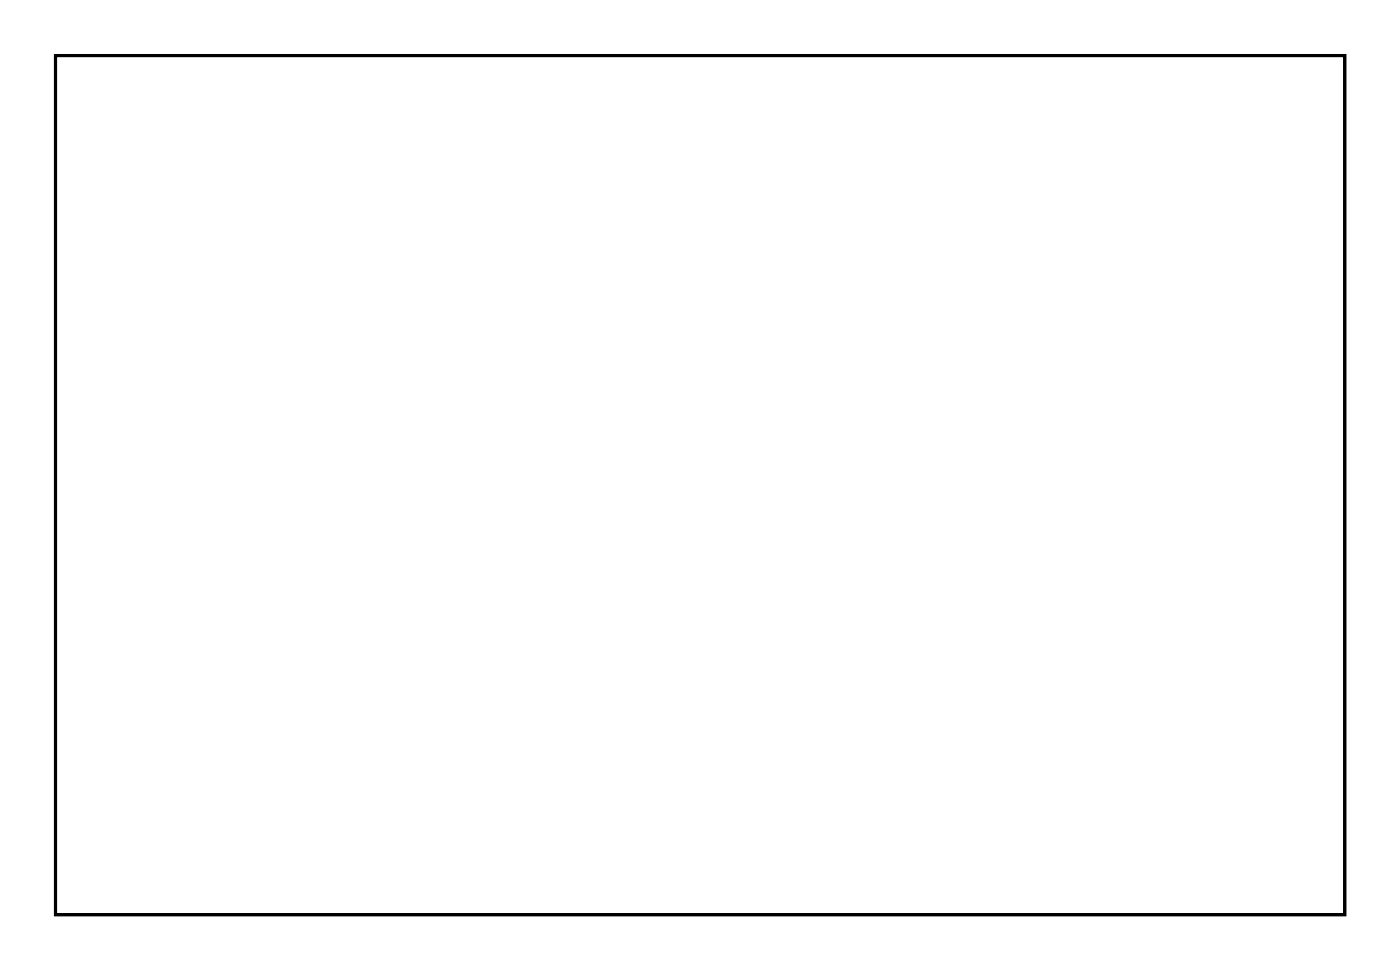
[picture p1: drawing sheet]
<svg xmlns="http://www.w3.org/2000/svg" width="92mm" height="63mm" viewBox="0 0 92 63" stroke-linecap="round" stroke-linejoin="round" font-family="sans-serif">
<path d="M3.6 3.6h84.5v56.3h-84.5z" fill="none" stroke="#000" stroke-width=".2"/>
<path d="M3.6 3.6v56.3h84.5v-56.3zM3.6 3.6h84.5v56.3h-84.5z" fill="#000"/>
<circle cx="24.9" cy="38.3" r=".6" fill="#fff"/>
<circle cx="24.9" cy="38.3" r=".6" fill="none" stroke="#fff" stroke-width=".65" stroke-linecap="butt"/>
<path d="M24.9 37.4l.9 .9-.9 .8-.8-.8z" fill="#fff"/>
<path d="M24.9 37.4l.9 .9-.9 .8-.8-.8z" fill="none" stroke="#fff" stroke-width=".65" stroke-linecap="butt"/>
<circle cx="26.7" cy="40" r=".6" fill="#fff"/>
<circle cx="26.7" cy="40" r=".6" fill="none" stroke="#fff" stroke-width=".65" stroke-linecap="butt"/>
<circle cx="68.6" cy="19.7" r=".7" fill="#fff"/>
<circle cx="68.6" cy="19.7" r=".7" fill="none" stroke="#fff" stroke-width=".76" stroke-linecap="butt"/>
<circle cx="68.6" cy="9.5" r=".7" fill="#fff"/>
<circle cx="68.6" cy="9.5" r=".7" fill="none" stroke="#fff" stroke-width=".76" stroke-linecap="butt"/>
<circle cx="69.9" cy="36.2" r=".7" fill="#fff"/>
<circle cx="69.9" cy="36.2" r=".7" fill="none" stroke="#fff" stroke-width=".76" stroke-linecap="butt"/>
<circle cx="69.9" cy="26.1" r=".7" fill="#fff"/>
<circle cx="69.9" cy="26.1" r=".7" fill="none" stroke="#fff" stroke-width=".76" stroke-linecap="butt"/>
<circle cx="25.4" cy="27.3" r=".7" fill="#fff"/>
<circle cx="25.4" cy="27.3" r=".7" fill="none" stroke="#fff" stroke-width=".76" stroke-linecap="butt"/>
<circle cx="25.4" cy="17.2" r=".7" fill="#fff"/>
<circle cx="25.4" cy="17.2" r=".7" fill="none" stroke="#fff" stroke-width=".76" stroke-linecap="butt"/>
<circle cx="67.4" cy="48.9" r=".64" fill="#fff"/>
<circle cx="67.4" cy="48.9" r=".64" fill="none" stroke="#fff" stroke-width=".76" stroke-linecap="butt"/>
<circle cx="67.4" cy="43.8" r=".64" fill="#fff"/>
<circle cx="67.4" cy="43.8" r=".64" fill="none" stroke="#fff" stroke-width=".76" stroke-linecap="butt"/>
</svg>
